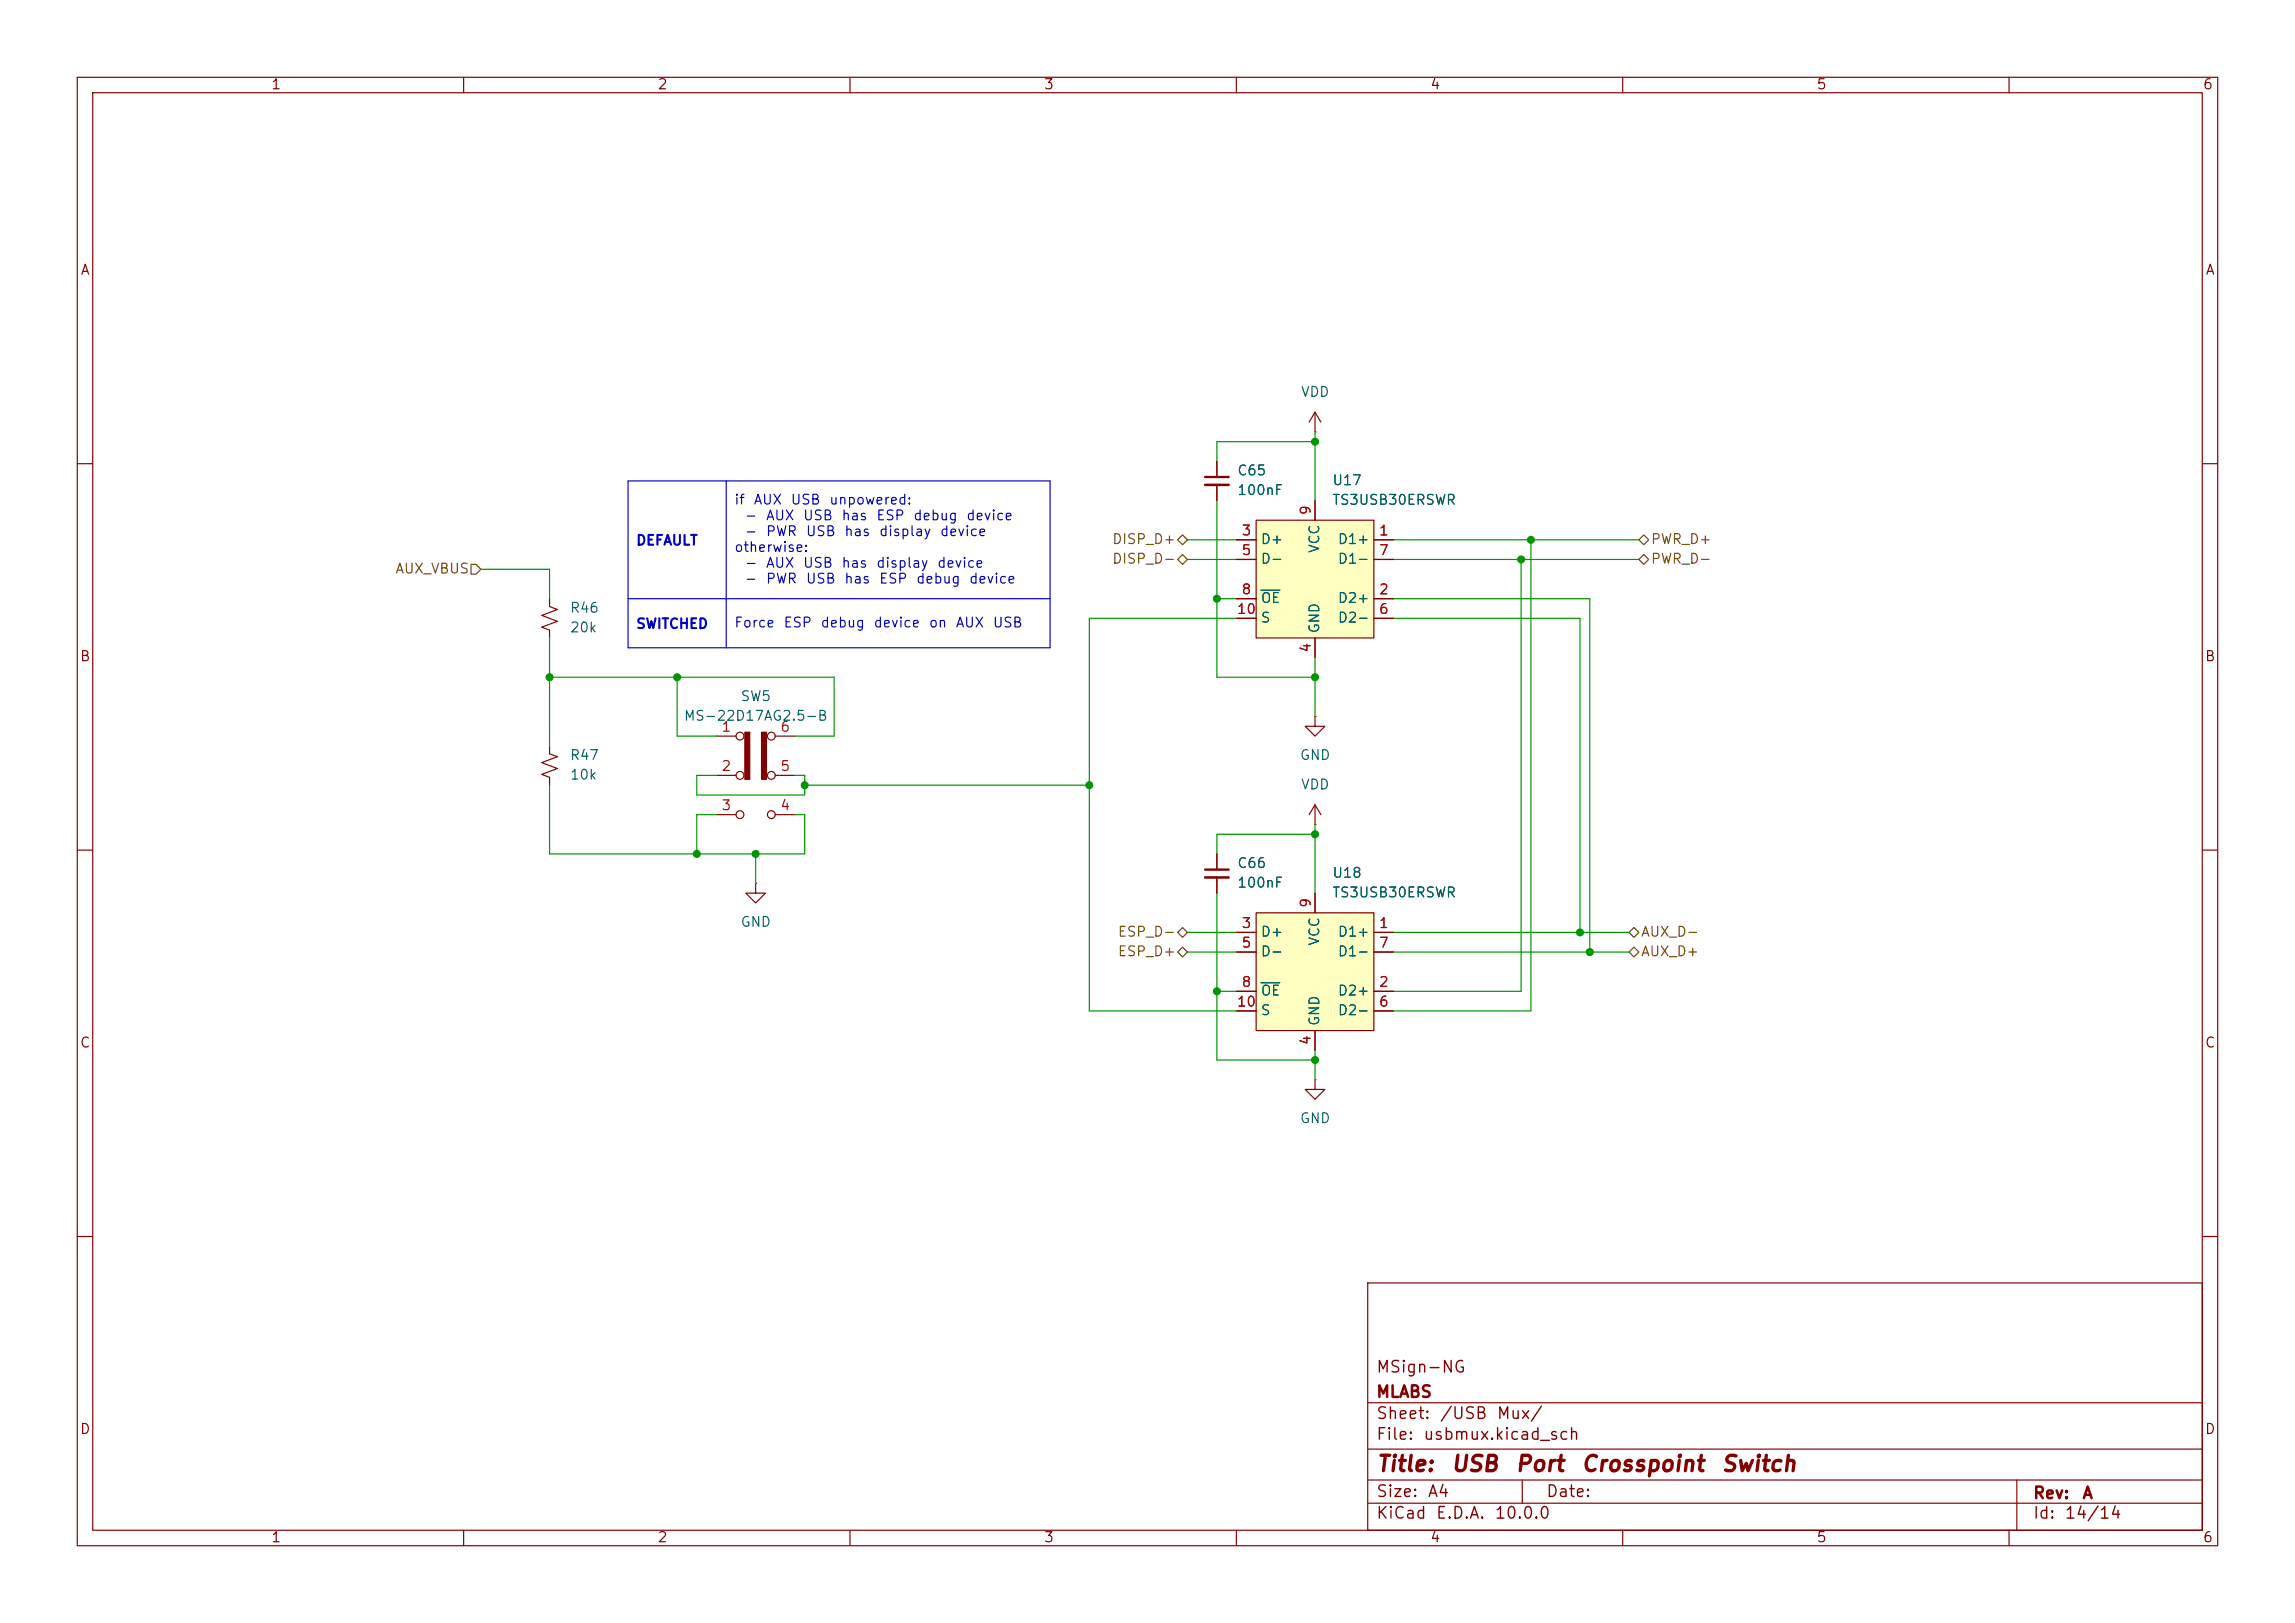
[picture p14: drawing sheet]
<svg xmlns="http://www.w3.org/2000/svg" width="297mm" height="210mm" viewBox="0 0 297 210" stroke-linecap="round" stroke-linejoin="round" font-family="sans-serif">
<defs><g id="words">
<g font-size="2" fill="#840000">
<text x="178" y="190.9">Title:</text>
<text x="187.7" y="190.9">USB</text>
<text x="196" y="190.9">Port</text>
<text x="204.5" y="190.9">Crosspoint</text>
<text x="222.6" y="190.9">Switch</text>
</g>
<g font-size="1.5" fill="#840000">
<text x="178" y="178">MSign-NG</text>
<text x="178" y="184">Sheet:</text>
<text x="178" y="181.2">MLABS</text>
<text x="186.2" y="184">/USB</text>
<text x="193.6" y="184">Mux/</text>
<text x="178" y="186.7">File:</text>
<text x="184.1" y="186.7">usbmux.kicad_sch</text>
<text x="178" y="196.9">KiCad</text>
<text x="178" y="194.1">Size:</text>
<text x="184.7" y="194.1">A4</text>
<text x="185.7" y="196.9">E.D.A.</text>
<text x="193.3" y="196.9">10.0.0</text>
<text x="200" y="194.1">Date:</text>
<text x="263" y="194.3">Rev:</text>
<text x="263" y="196.9">Id:</text>
<text x="267.1" y="196.9">14/14</text>
<text x="269.4" y="194.3">A</text>
</g>
<g font-size="1.3" fill="#840000">
<text x="35" y="11.9">1</text>
<text x="85" y="11.9">2</text>
<text x="135" y="11.9">3</text>
<text x="185" y="11.9">4</text>
<text x="235" y="11.9">5</text>
<text x="285" y="11.9">6</text>
<text x="10.3" y="35.9">A</text>
<text x="285.3" y="35.9">A</text>
<text x="10.3" y="85.9">B</text>
<text x="285.3" y="85.9">B</text>
<text x="10.3" y="135.9">C</text>
<text x="285.3" y="135.9">C</text>
<text x="10.3" y="185.9">D</text>
<text x="285.3" y="185.9">D</text>
<text x="35" y="199.9">1</text>
<text x="85" y="199.9">2</text>
<text x="135" y="199.9">3</text>
<text x="185" y="199.9">4</text>
<text x="235" y="199.9">5</text>
<text x="285" y="199.9">6</text>
</g>
<g font-size="1.3" fill="#006464">
<text x="168.3" y="51.7">VDD</text>
<text x="160" y="64.4">100nF</text>
<text x="160" y="61.8">C65</text>
<text x="172.3" y="63.1">U17</text>
<text x="172.3" y="65.6">TS3USB30ERSWR</text>
<text x="163.1" y="70.7">D+</text>
<text x="171" y="71.6" transform="rotate(-90 171 71.6)">VCC</text>
<text x="173" y="70.7">D1+</text>
<text x="163.1" y="73.3">D-</text>
<text x="173" y="73.3">D1-</text>
<text x="73.7" y="82.1">20k</text>
<text x="73.7" y="79.6">R46</text>
<text x="163.1" y="78.3">OE</text>
<text x="163.1" y="80.9">S</text>
<text x="171" y="82" transform="rotate(-90 171 82)">GND</text>
<text x="173" y="78.3">D2+</text>
<text x="173" y="80.9">D2-</text>
<text x="88.4" y="93.6">MS-22D17AG2.5-B</text>
<text x="95.8" y="91">SW5</text>
<text x="73.7" y="101.2">10k</text>
<text x="73.7" y="98.7">R47</text>
<text x="168.1" y="98.7">GND</text>
<text x="168.3" y="102.5">VDD</text>
<text x="160" y="112.6">C66</text>
<text x="172.3" y="113.9">U18</text>
<text x="160" y="115.2">100nF</text>
<text x="172.3" y="116.4">TS3USB30ERSWR</text>
<text x="95.8" y="120.2">GND</text>
<text x="163.1" y="121.5">D+</text>
<text x="163.1" y="124.1">D-</text>
<text x="171" y="122.4" transform="rotate(-90 171 122.4)">VCC</text>
<text x="173" y="121.5">D1+</text>
<text x="173" y="124.1">D1-</text>
<text x="163.1" y="129.1">OE</text>
<text x="163.1" y="131.7">S</text>
<text x="173" y="129.1">D2+</text>
<text x="173" y="131.7">D2-</text>
<text x="171" y="132.8" transform="rotate(-90 171 132.8)">GND</text>
<text x="168.1" y="145.6">GND</text>
</g>
<g font-size="1.3" fill="#0000c2">
<text x="94.9" y="65.6">if</text>
<text x="97.4" y="65.6">AUX</text>
<text x="102.2" y="65.6">USB</text>
<text x="107.2" y="65.6">unpowered:</text>
<text x="82.2" y="70.9">DEFAULT</text>
<text x="94.9" y="71.7">otherwise:</text>
<text x="96.3" y="67.6">-</text>
<text x="96.3" y="69.7">-</text>
<text x="99" y="67.6">AUX</text>
<text x="99" y="69.7">PWR</text>
<text x="103.8" y="67.6">USB</text>
<text x="104.2" y="69.7">USB</text>
<text x="108.8" y="67.6">has</text>
<text x="109.2" y="69.7">has</text>
<text x="113.3" y="67.6">ESP</text>
<text x="113.7" y="69.7">display</text>
<text x="118.1" y="67.6">debug</text>
<text x="121.6" y="69.7">device</text>
<text x="125" y="67.6">device</text>
<text x="96.3" y="73.8">-</text>
<text x="96.3" y="75.8">-</text>
<text x="99" y="73.8">AUX</text>
<text x="99" y="75.8">PWR</text>
<text x="103.8" y="73.8">USB</text>
<text x="104.2" y="75.8">USB</text>
<text x="108.8" y="73.8">has</text>
<text x="109.2" y="75.8">has</text>
<text x="113.3" y="73.8">display</text>
<text x="113.7" y="75.8">ESP</text>
<text x="118.5" y="75.8">debug</text>
<text x="121.2" y="73.8">device</text>
<text x="125.3" y="75.8">device</text>
<text x="82.2" y="81.7">SWITCHED</text>
<text x="94.9" y="81.5">Force</text>
<text x="101.3" y="81.5">ESP</text>
<text x="106.1" y="81.5">debug</text>
<text x="113" y="81.5">device</text>
<text x="120.1" y="81.5">on</text>
<text x="123.6" y="81.5">AUX</text>
<text x="128.4" y="81.5">USB</text>
</g>
<g font-size="1.3" fill="#725600">
<text x="143.8" y="70.7">DISP_D+</text>
<text x="213.6" y="70.7">PWR_D+</text>
<text x="51.1" y="74.5">AUX_VBUS</text>
<text x="143.8" y="73.3">DISP_D-</text>
<text x="213.6" y="73.3">PWR_D-</text>
<text x="144.6" y="121.5">ESP_D-</text>
<text x="144.6" y="124.1">ESP_D+</text>
<text x="212.3" y="121.5">AUX_D-</text>
<text x="212.3" y="124.1">AUX_D+</text>
</g>
<g font-size="1.3" fill="#a90000">
<text x="160.6" y="69.6">3</text>
<text x="169.9" y="66.7" transform="rotate(-90 169.9 66.7)">9</text>
<text x="178.4" y="69.6">1</text>
<text x="160.6" y="72.1">5</text>
<text x="160.6" y="77.2">8</text>
<text x="178.4" y="77.2">2</text>
<text x="178.4" y="72.1">7</text>
<text x="160" y="79.8">10</text>
<text x="178.4" y="79.8">6</text>
<text x="169.9" y="84.5" transform="rotate(-90 169.9 84.5)">4</text>
<text x="93.3" y="95">1</text>
<text x="100.9" y="95">6</text>
<text x="93.3" y="100.1">2</text>
<text x="100.9" y="100.1">5</text>
<text x="93.3" y="105.2">3</text>
<text x="100.9" y="105.2">4</text>
<text x="169.9" y="117.5" transform="rotate(-90 169.9 117.5)">9</text>
<text x="160.6" y="120.4">3</text>
<text x="160.6" y="122.9">5</text>
<text x="178.4" y="120.4">1</text>
<text x="178.4" y="122.9">7</text>
<text x="160" y="130.6">10</text>
<text x="160.6" y="128">8</text>
<text x="178.4" y="128">2</text>
<text x="178.4" y="130.6">6</text>
<text x="169.9" y="135.3" transform="rotate(-90 169.9 135.3)">4</text>
</g>
</g></defs>
<g fill="none" stroke="#840000" stroke-width=".15">
<path d="M10 10h277v190h-277zM12 12h273v186h-273zM60 10v2M110 10v2M160 10v2M210 10v2M260 10v2M10 60h2M285 60h2M10 110h2M97.8 114.3v1.3h1.3l-1.3 1.2-1.3-1.2h1.3M97.8 114.3h.1"/>
<path d="M157.5 110.5v2M157.5 113.5v2.1M285 110h2M10 160h2M177 166h108v32h-108zM285 160h2M60 198v2M110 198v2M160 198v2M177 194.5h108M177 191.5h108M177 187.5h108"/>
<path d="M177 181.5h108M197 191.5v3M210 198v2M260 198v2M261 191.5v6.5"/>
</g>
<path d="M156 112.5h3" fill="none" stroke="#840000" stroke-width=".3"/>
<path d="M156 113.5h3" fill="none" stroke="#840000" stroke-width=".33"/>
<path d="M162.6 118.1h15.2v15.3h-15.2z" fill="#ffffc2"/>
<g fill="none" stroke="#840000" stroke-width=".15">
<path d="M170.2 92.7v1.3h1.2l-1.2 1.3-1.3-1.3h1.3M170.2 92.7h.1M162.6 118.1h15.2v15.3h-15.2zM170.2 106.7h.1M170.2 104.1v2.6M170.2 115.6v2.5M170.2 104.1l-.8 1.3M170.2 104.1l.7 1.3M160 120.7h2.6M160 128.3h2.6M160 123.2h2.6M160 130.8h2.6"/>
<path d="M170.2 139.7v1.3h1.2l-1.2 1.2-1.3-1.2h1.3M170.2 139.7h.1M170.2 133.4v2.5M177.8 120.7h2.5M177.8 128.3h2.5M177.8 123.2h2.5M177.8 130.8h2.5"/>
</g>
<path d="M163.2 127.2h2.4" fill="none" stroke="#006464" stroke-width=".15"/>
<path d="M162.6 67.3h15.2v15.3h-15.2z" fill="#ffffc2"/>
<g fill="none" stroke="#840000" stroke-width=".15">
<path d="M157.5 59.7v2M170.2 55.9h.1M170.2 53.3v2.6M170.2 53.3l-.8 1.3M170.2 53.3l.7 1.3M71.1 77.5v1l1 .4-2 .7 2 .8-2 .8 1 .3v1.1M157.5 62.7v2.1M160 69.9h2.6M160 77.5h2.6M160 72.4h2.6M162.6 67.3h15.2v15.3h-15.2zM170.2 64.8v2.5"/>
<path d="M177.8 69.9h2.5M177.8 77.5h2.5M177.8 72.4h2.5M71.1 96.5v1l1 .4-2 .8 2 .7-2 .8 1 .4v1M92.7 95.3h2.5M100.3 95.3h2.6M160 80h2.6M170.2 82.6v2.5M177.8 80h2.5M92.7 100.3h2.5M92.7 105.4h2.5M100.3 100.3h2.6"/>
<path d="M100.3 105.4h2.6M157.5 110.5v2M157.5 113.5v2.1M170.2 115.6v2.5M160 120.7h2.6M160 128.3h2.6M160 123.2h2.6M160 130.8h2.6M170.2 133.4v2.5M177.8 120.7h2.5M177.8 128.3h2.5M177.8 123.2h2.5"/>
<path d="M177.8 130.8h2.5"/>
<circle cx="95.8" cy="95.3" r=".51"/>
<circle cx="99.8" cy="95.3" r=".51"/>
<circle cx="95.8" cy="105.4" r=".51"/>
<circle cx="95.8" cy="100.3" r=".51"/>
<circle cx="99.8" cy="100.3" r=".51"/>
<circle cx="99.8" cy="105.4" r=".51"/>
</g>
<path d="M163.2 76.4h2.4M163.2 127.2h2.4" fill="none" stroke="#006464" stroke-width=".15"/>
<path d="M156 61.7h3" fill="none" stroke="#840000" stroke-width=".3"/>
<path d="M156 62.7h3" fill="none" stroke="#840000" stroke-width=".33"/>
<g fill="#840000" stroke="#840000" stroke-width=".15">
<path d="M96.4 94.7h.6v6.1h-.6z"/>
<path d="M98.6 94.7h.6v6.1h-.6z"/>
</g>
<path d="M61 73h.6l.6 .7-.6 .6h-.6zM152.4 69.9l.6-.7 .7 .7-.7 .6zM153 71.8l.7 .6-.7 .6-.6-.6zM212.1 69.9l.6-.7 .7 .7-.7 .6zM212.1 72.4l.6-.6 .7 .6-.7 .6zM152.4 120.7l.6-.7 .7 .7-.7 .6zM152.4 123.2l.6-.6 .7 .6-.7 .6zM210.8 120.7l.7-.7 .6 .7-.6 .6zM210.8 123.2l.7-.6 .6 .6-.6 .6z" fill="none" stroke="#725600" stroke-width=".15"/>
<path d="M81.3 77.5h54.6M81.3 62.2h54.6v21.6h-54.6zM94 62.2v21.6" fill="none" stroke="#0000c2" stroke-width=".15"/>
<g fill="none" stroke="#009600" stroke-width=".15">
<path d="M170.2 55.9v8.9M170.2 57.2h-12.7v2.5M62.2 73.7h8.9v3.8M153.7 69.9h6.3M153.7 72.4h6.3M157.5 64.8v22.8h12.7M157.5 77.5h2.5M180.3 69.9h31.8M180.3 77.5h25.4v45.7M180.3 72.4h31.8M196.8 72.4v55.9h-16.5M198.1 69.9v60.9h-17.8"/>
<path d="M71.1 87.6h36.8v7.7h-5M71.1 82.6v13.9M87.6 87.6v7.7h5.1M160 80h-19v50.8h19M170.2 85.1v7.6M180.3 80h24.2v40.7M71.1 101.6v8.9h33v-5.1h-1.2M92.7 100.3h-2.5v2.6h13.9v-2.6h-1.2M92.7 105.4h-2.5v5.1M97.8 110.5v3.8M104.1 101.6h36.9M157.5 115.6v21.6h12.7"/>
<path d="M170.2 106.7v8.9M170.2 108h-12.7v2.5M153.7 120.7h6.3M153.7 123.2h6.3M157.5 128.3h2.5M170.2 135.9v3.8M180.3 120.7h30.5M180.3 123.2h30.5"/>
</g>
<g fill="#009600" stroke="#009600" stroke-width=".13">
<circle cx="205.7" cy="123.2" r=".46"/>
<circle cx="204.5" cy="120.7" r=".46"/>
<circle cx="198.1" cy="69.9" r=".46"/>
<circle cx="196.8" cy="72.4" r=".46"/>
<circle cx="170.2" cy="108" r=".46"/>
<circle cx="90.2" cy="110.5" r=".46"/>
<circle cx="71.1" cy="87.6" r=".46"/>
<circle cx="87.6" cy="87.6" r=".46"/>
<circle cx="141" cy="101.6" r=".46"/>
<circle cx="97.8" cy="110.5" r=".46"/>
<circle cx="104.1" cy="101.6" r=".46"/>
<circle cx="157.5" cy="77.5" r=".46"/>
<circle cx="170.2" cy="57.2" r=".46"/>
<circle cx="170.2" cy="137.2" r=".46"/>
<circle cx="170.2" cy="87.6" r=".46"/>
<circle cx="157.5" cy="128.3" r=".46"/>
</g>
<use href="#words"/>
</svg>
